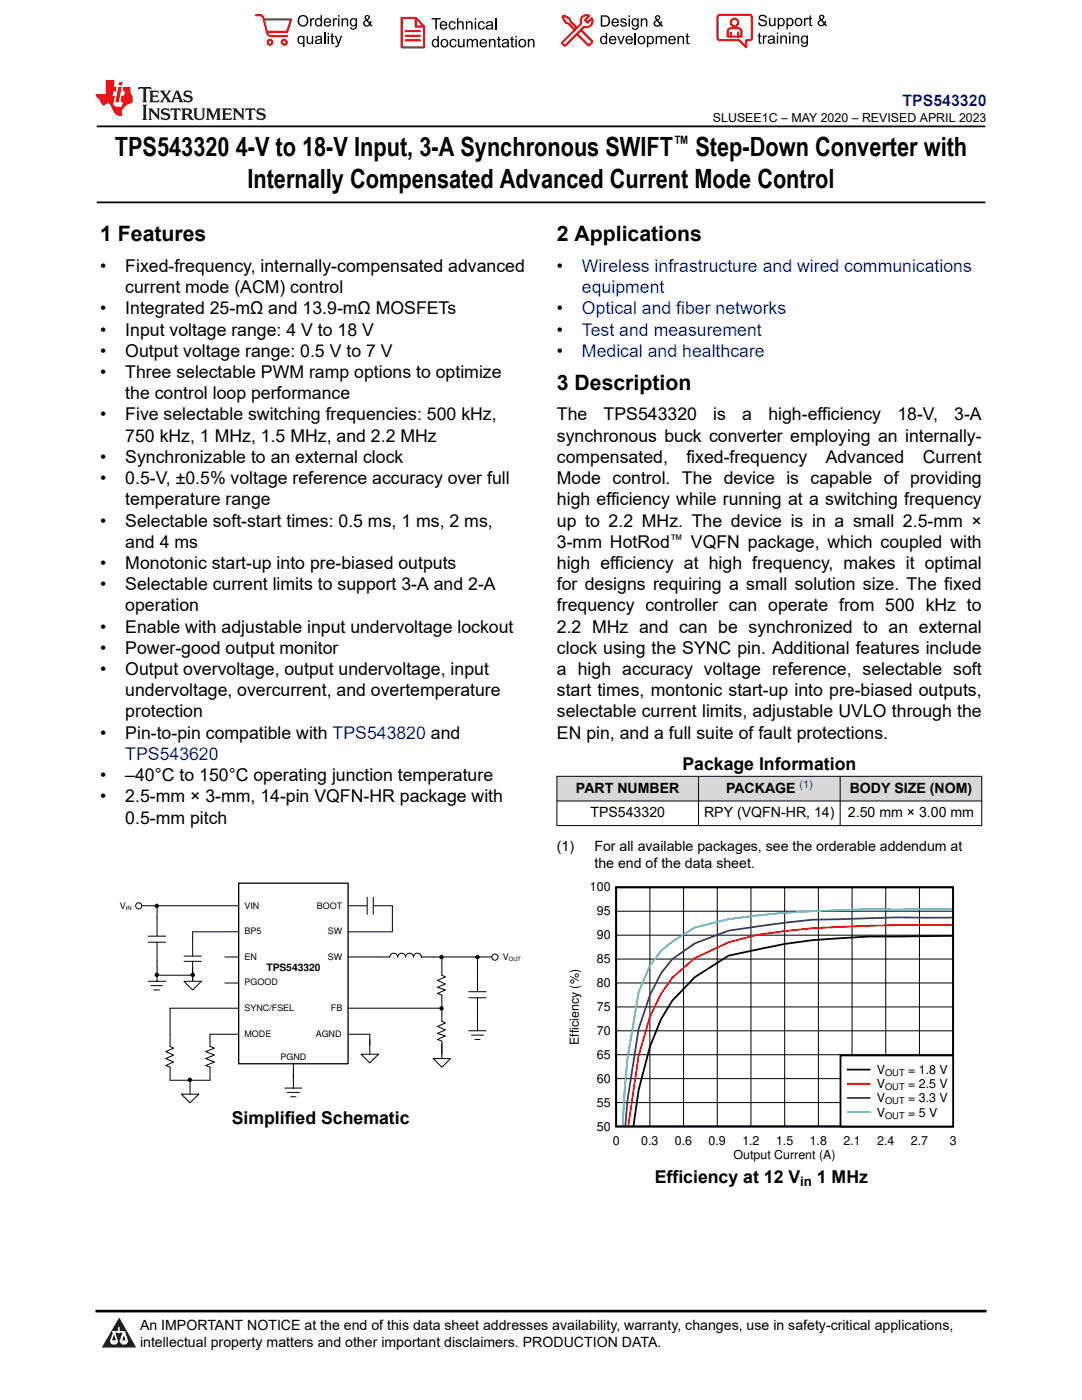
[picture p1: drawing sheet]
<svg xmlns="http://www.w3.org/2000/svg" width="216mm" height="279mm" viewBox="0 0 216 279" stroke-linecap="round" stroke-linejoin="round" font-family="sans-serif">
<defs><g id="words">
<g font-size="5.3">
<text x="22.9" y="31.2">TPS543320</text>
<text x="47" y="31.2">4-V to 18-V Input, 3-A Synchronous SWIFT</text>
<text x="138.8" y="31.2">Step-Down Converter with</text>
<text x="49.4" y="37.5">Internally Compensated Advanced Current Mode Control</text>
</g>
<g font-size="4.2">
<text x="20" y="48.1">1 Features</text>
<text x="111.1" y="48.1">2 Applications</text>
<text x="111.1" y="77.8">3 Description</text>
</g>
<text font-size="4" x="134.3" y="29.9">™</text>
<g font-size="3.5">
<text x="20" y="54.3">•</text>
<text x="25" y="54.3">Fixed-frequency, internally-compensated advanced</text>
<text x="25" y="58.5">current mode (ACM) control</text>
<text x="111.1" y="54.3">•</text>
<text x="20" y="62.8">•</text>
<text x="25" y="62.8">Integrated 25-mΩ and 13.9-mΩ MOSFETs</text>
<text x="111.1" y="62.8">•</text>
<text x="20" y="67">•</text>
<text x="20" y="71.2">•</text>
<text x="25" y="67">Input voltage range: 4 V to 18 V</text>
<text x="25" y="71.2">Output voltage range: 0.5 V to 7 V</text>
<text x="111.1" y="67">•</text>
<text x="111.1" y="71.2">•</text>
<text x="20" y="75.5">•</text>
<text x="25" y="75.5">Three selectable PWM ramp options to optimize</text>
<text x="20" y="83.9">•</text>
<text x="25" y="79.7">the control loop performance</text>
<text x="25" y="83.9">Five selectable switching frequencies: 500 kHz,</text>
<text x="111.1" y="83.9">The</text>
<text x="120.4" y="83.9">TPS543320</text>
<text x="142.3" y="83.9">is</text>
<text x="148.1" y="83.9">a</text>
<text x="153.3" y="83.9">high-efficiency</text>
<text x="179.1" y="83.9">18-V,</text>
<text x="190.4" y="83.9">3-A</text>
<text x="25" y="88.2">750 kHz, 1 MHz, 1.5 MHz, and 2.2 MHz</text>
<text x="111.1" y="88.2">synchronous buck converter employing an internally-</text>
<text x="20" y="92.4">•</text>
<text x="25" y="92.4">Synchronizable to an external clock</text>
<text x="111.1" y="92.4">compensated,</text>
<text x="137" y="92.4">fixed-frequency</text>
<text x="164.8" y="92.4">Advanced</text>
<text x="184.1" y="92.4">Current</text>
<text x="20" y="96.6">•</text>
<text x="25" y="96.6">0.5-V, ±0.5% voltage reference accuracy over full</text>
<text x="25" y="100.9">temperature range</text>
<text x="111.1" y="96.6">Mode control. The device is capable of providing</text>
<text x="111.1" y="100.9">high efficiency while running at a switching frequency</text>
<text x="20" y="105.1">•</text>
<text x="25" y="105.1">Selectable soft-start times: 0.5 ms, 1 ms, 2 ms,</text>
<text x="111.1" y="105.1">up to 2.2 MHz. The device is in a small 2.5-mm ×</text>
<text x="20" y="113.6">•</text>
<text x="25" y="109.3">and 4 ms</text>
<text x="25" y="113.6">Monotonic start-up into pre-biased outputs</text>
<text x="111.1" y="113.6">high efficiency at high frequency, makes it optimal</text>
<text x="111.1" y="109.3">3-mm HotRod</text>
<text x="137.9" y="109.3">VQFN package, which coupled with</text>
<text x="20" y="117.8">•</text>
<text x="25" y="117.8">Selectable current limits to support 3-A and 2-A</text>
<text x="111.1" y="117.8">for designs requiring a small solution size. The fixed</text>
<text x="25" y="122">operation</text>
<text x="111.1" y="122">frequency controller can operate from 500 kHz to</text>
<text x="20" y="126.3">•</text>
<text x="20" y="130.5">•</text>
<text x="25" y="126.3">Enable with adjustable input undervoltage lockout</text>
<text x="25" y="130.5">Power-good output monitor</text>
<text x="111.1" y="130.5">clock using the SYNC pin. Additional features include</text>
<text x="111.1" y="126.3">2.2 MHz and can be synchronized to an external</text>
<text x="20" y="134.7">•</text>
<text x="25" y="134.7">Output overvoltage, output undervoltage, input</text>
<text x="111.1" y="134.7">a high accuracy voltage reference, selectable soft</text>
<text x="25" y="139">undervoltage, overcurrent, and overtemperature</text>
<text x="25" y="143.2">protection</text>
<text x="111.1" y="139">start times, montonic start-up into pre-biased outputs,</text>
<text x="111.1" y="143.2">selectable current limits, adjustable UVLO through the</text>
<text x="20" y="147.4">•</text>
<text x="25" y="147.4">Pin-to-pin compatible with TPS543820 and</text>
<text x="111.1" y="147.4">EN pin, and a full suite of fault protections.</text>
<text x="20" y="155.9">•</text>
<text x="25" y="155.9">–40°C to 150°C operating junction temperature</text>
<text x="136.2" y="153.8">Package Information</text>
<text x="20" y="160.1">•</text>
<text x="25" y="160.1">2.5-mm × 3-mm, 14-pin VQFN-HR package with</text>
<text x="25" y="164.4">0.5-mm pitch</text>
<text x="46.2" y="224.4">Simplified Schematic</text>
<text x="130.7" y="236.1">Efficiency at 12 V</text>
<text x="163" y="236.1">1 MHz</text>
</g>
<g font-size="3.5" fill="#00f">
<text x="116.1" y="54.3">Wireless infrastructure and wired communications</text>
<text x="116.1" y="58.5">equipment</text>
<text x="116.1" y="62.8">Optical and fiber networks</text>
<text x="116.1" y="67">Test and measurement</text>
<text x="116.1" y="71.2">Medical and healthcare</text>
<text x="25" y="151.7">TPS543620</text>
</g>
<text font-size="3.2" fill="#00f" x="180.1" y="21.1">TPS543320</text>
<g font-size="2.8">
<text x="114.9" y="158.2">PART NUMBER</text>
<text x="144.9" y="158.2">PACKAGE</text>
<text x="169.5" y="158.2">BODY SIZE (NOM)</text>
<text x="117.8" y="163.1">TPS543320</text>
<text x="140.5" y="163.1">RPY (VQFN-HR, 14)</text>
<text x="169.2" y="163.1">2.50 mm × 3.00 mm</text>
<text x="111.1" y="169.9">(1)</text>
<text x="118.6" y="169.9">For all available packages, see the orderable addendum at</text>
<text x="118.6" y="173.3">the end of the data sheet.</text>
<text x="27.9" y="265.5">An IMPORTANT NOTICE at the end of this data sheet addresses availability, warranty, changes, use in safety-critical applications,</text>
<text x="27.9" y="268.9">intellectual property matters and other important disclaimers. PRODUCTION DATA.</text>
</g>
<g font-size="2.6">
<text x="133.7" y="108.5">™</text>
<text x="159.7" y="236.8">in</text>
</g>
<g font-size="2.5">
<text x="142.3" y="24.3">SLUSEE1C – MAY 2020 – REVISED APRIL 2023</text>
<text x="117.7" y="177.9">100</text>
<text x="119.1" y="182.7">95</text>
<text x="119.1" y="187.4">90</text>
<text x="119.1" y="197">80</text>
<text x="119.1" y="192.2">85</text>
<text x="119.1" y="201.8">75</text>
<text x="115.5" y="208.5" transform="rotate(-90 115.5 208.5)">Efficiency (%)</text>
<text x="119.1" y="206.5">70</text>
<text x="119.1" y="211.3">65</text>
<text x="175" y="214.3">V</text>
<text x="181.2" y="214.3">= 1.8 V</text>
<text x="119.1" y="220.9">55</text>
<text x="119.1" y="216.1">60</text>
<text x="175" y="217.2">V</text>
<text x="175" y="220">V</text>
<text x="181.2" y="217.2">= 2.5 V</text>
<text x="181.2" y="220">= 3.3 V</text>
<text x="119.1" y="225.6">50</text>
<text x="175" y="222.8">V</text>
<text x="181.2" y="222.8">= 5 V</text>
<text x="122.3" y="228.5">0</text>
<text x="128" y="228.5">0.3</text>
<text x="134.7" y="228.5">0.6</text>
<text x="141.4" y="228.5">0.9</text>
<text x="146.4" y="231.3">Output Current (A)</text>
<text x="148.1" y="228.5">1.2</text>
<text x="154.9" y="228.5">1.5</text>
<text x="161.6" y="228.5">1.8</text>
<text x="168.3" y="228.5">2.1</text>
<text x="175" y="228.5">2.4</text>
<text x="181.7" y="228.5">2.7</text>
<text x="189.5" y="228.5">3</text>
</g>
<text font-size="2.1" fill="#00f" x="159.6" y="157.3">(1)</text>
<text font-size="2" x="53.2" y="193.7">TPS543320</text>
<g font-size="1.9">
<text x="176.6" y="214.8">OUT</text>
<text x="176.6" y="217.6">OUT</text>
<text x="176.6" y="220.4">OUT</text>
<text x="176.6" y="223.2">OUT</text>
</g>
<g font-size="1.8">
<text x="23.9" y="181.3">V</text>
<text x="48.8" y="181.3">VIN</text>
<text x="63.2" y="181.3">BOOT</text>
<text x="48.8" y="191.5">EN</text>
<text x="48.8" y="186.4">BP5</text>
<text x="65.4" y="191.5">SW</text>
<text x="65.4" y="186.4">SW</text>
<text x="100.3" y="191.6">V</text>
<text x="48.8" y="196.6">PGOOD</text>
<text x="48.8" y="201.8">SYNC/FSEL</text>
<text x="66" y="201.7">FB</text>
<text x="48.8" y="206.9">MODE</text>
<text x="63" y="206.9">AGND</text>
<text x="56" y="211.5">PGND</text>
</g>
<g font-size="1.2">
<text x="25.1" y="181.6">IN</text>
<text x="101.5" y="191.8">OUT</text>
</g>
</g></defs>
<path d="M19.3 25.2h177.3M19.3 40.4h177.3" fill="none" stroke="#000" stroke-width=".35"/>
<g fill="#d8d8d8">
<path d="M111.1 154.9h84.8v5h-84.8z" fill-rule="evenodd"/>
<path d="M111.2 155h28.1v4.8h-28.1z" fill-rule="evenodd"/>
<path d="M139.4 155h28.2v4.8h-28.2z" fill-rule="evenodd"/>
<path d="M167.7 155h28.1v4.8h-28.1z" fill-rule="evenodd"/>
</g>
<g fill="none" stroke="#000" stroke-width=".2">
<path d="M111.1 154.9h84.9M111.1 159.9h84.9M111.1 154.9v9.9M139.4 154.9v9.9M167.6 154.9v9.9M195.9 154.9v9.9M73.3 179v3.5M74.5 179v3.5M111.1 164.8h84.9M27.7 180.8h19.9M29.6 188h3.5M29.6 186.8h3.5"/>
<path d="M29.6 195.8h3.5M30.1 196.7h2.3M30.6 197.6h1.3M31.3 183v3.8M31.3 188v3.9M31.3 193.1v2.7M36.7 195.8h3.5l-1.8 1.8zM36.7 191.9h3.5M36.7 190.8h3.5M38.4 186.8v4M38.4 191.9v3.9M38.4 186h9.2"/>
<path d="M44.9 191h2.7M44.9 196.2h2.7M69.5 191h8.3a.79 .79 0 0 1 .8-.8 .79 .79 0 0 1 .8 .8 .79 .79 0 0 1 .7-.8 .79 .79 0 0 1 .8 .8 .79 .79 0 0 1 .8-.8 .79 .79 0 0 1 .8 .8 .79 .79 0 0 1 .8-.8 .79 .79 0 0 1 .8 .8M69.5 180.8h3.8M74.5 180.8h3.8v5.2M84 191h14.7M88.2 191v3.6l.7 .4-1.6 .7 1.6 .7-1.6 .6 1.6 .6-1.6 .7 .9 .3v5.2l.7 .4-1.6 .6 1.6 .7-1.6 .7 1.6 .6-1.6 .6 .9 .4v3.5M93.5 197.9h3.5M93.5 199.1h3.5M95.3 191v6.9M95.3 199.1v6.6M36.2 218.4h3.5l-1.8 1.7z"/>
<path d="M37.9 215.6v2.8M47.6 201.2h-13.7v7.6l.7 .4-1.5 .7 1.5 .7-1.5 .7 1.5 .7-1.5 .6 .8 .4v2.6h8v-2.6l-.9-.4 1.8-.6-1.8-.7 1.8-.7-1.8-.7 1.8-.7-.9-.4v-2.4h5.7M56.8 217.1h3.5M57.3 218h2.5M58 218.9h1.1M58.5 212.3v4.8M69.5 206.4h4.3v4M69.5 201.2h18.7M72.1 210.4h3.4l-1.7 1.7zM86.4 211.3h3.5l-1.7 1.7zM93.5 205.7h3.5M94.1 206.6h2.4"/>
<path d="M94.8 207.4h1"/>
</g>
<path d="M47.6 176.3h21.9v36h-21.9z" fill="none" stroke="#000" stroke-width=".26"/>
<g fill="#000">
<circle cx="37.9" cy="215.5" r=".44"/>
<circle cx="88.1" cy="201.2" r=".44"/>
</g>
<circle cx="98.8" cy="191" r=".61" fill="#fff"/>
<g fill="none" stroke="#000" stroke-width=".2">
<path d="M38.4 186v.8M87.8 191h.4M94.9 191h.4"/>
<circle cx="98.8" cy="191" r=".61"/>
</g>
<g fill="#000">
<circle cx="88.1" cy="191" r=".44"/>
<circle cx="95.3" cy="191" r=".44"/>
</g>
<circle cx="27.7" cy="180.8" r=".61" fill="#fff"/>
<g fill="none" stroke="#000" stroke-width=".2">
<path d="M129.7 177.1v47.7M136.4 177.1v47.7M143.1 177.1v47.7M149.8 177.1v47.7M156.6 177.1v47.7M163.3 177.1v47.7M170 177.1v47.7M176.7 177.1v47.7M183.5 177.1v47.7M31 180.8h.3v2.2M31 194.6h7.4M31.3 191.9v1.2"/>
<path d="M69.5 186h8.8M123 196.2h67.2M123 191.4h67.2M123 186.6h67.2M123 181.9h67.2M123 215.3h67.2M123 210.5h67.2M123 205.7h67.2M123 201h67.2M123 220h67.2"/>
<circle cx="27.7" cy="180.8" r=".61"/>
</g>
<g fill="#000">
<circle cx="31.3" cy="194.6" r=".44"/>
<circle cx="31.3" cy="180.8" r=".44"/>
<circle cx="38.5" cy="194.6" r=".44"/>
</g>
<path d="M123 177.1h67.2v47.7h-67.2zM190 186.8l-11 .1a154.4 154.4 0 0 0-22.4 1.5l-11.2 2.3-6.8 4.3-4.4 4.7-2.3 3.7-2.2 5.5-2.3 8.6-1 7.1" fill="none" stroke="#000" stroke-width=".36"/>
<path d="M190 184.6a387.3 387.3 0 0 0-27.8 .6l-11.2 1.4-5.6 1.5-6.8 3.1-4.4 3.9-2.3 3.2-2.2 4.6-2.3 7.8-2 13.9" fill="none" stroke="#f00" stroke-width=".36"/>
<path d="M190 183.1a301.8 301.8 0 0 0-22.2 .3l-5.6 .1-5.6 .6-11.2 1.6-6.8 2.6-4.4 3.1-2.3 2.8-2.2 4.4-2.3 6.7-2.2 14.4-.4 4.9" fill="none" stroke="#105465" stroke-width=".36"/>
<path d="M190 181.5l-16.6-.1a241.9 241.9 0 0 0-28 2l-6.8 1.7-4.4 2.8-2.3 1.8-2.2 3-2.3 5.3-2.2 13.4-1 13.2" fill="none" stroke="#00bacc" stroke-width=".36"/>
<path d="M167.7 210.6h22.5v14.2h-22.5z" fill-rule="evenodd" fill="#fff"/>
<path d="M167.7 210.6h22.5v14.2h-22.5zM169.2 213.5h4.3" fill="none" stroke="#000" stroke-width=".36"/>
<path d="M169.2 216.3h4.3" fill="none" stroke="#f00" stroke-width=".36"/>
<path d="M169.2 219.1h4.3" fill="none" stroke="#105465" stroke-width=".36"/>
<path d="M169.2 221.9h4.3" fill="none" stroke="#00bacc" stroke-width=".36"/>
<path d="M0 0h215.9v23.8h-215.9z" fill-rule="evenodd" fill="#fff"/>
<path d="M27.7 17.4l-.2 .6 .5-.3h.6v.1v2.2l-.2 .4h1l-.2-.4v-2.2v-.1h.5l.5 .3-.1-.6zM29.8 18.1l.2 .4v1.5l-.2 .4h1.9l.1-.6a1.08 1.08 0 0 1-1.3 .2v-.7h.6l.4 .2v-.6l-.4 .2h-.6v-.6l.2-.1a1 1 0 0 1 1 .2l-.1-.5zM31.8 18.1l1 1.1-1 1.2h.9l-.2-.2 .4-.7 .5 .7-.2 .2h1.6l-.2-.2 .1-.4h1l.1 .4-.1 .2h.9l-.2-.3-.8-2h-.5l-1 2.2-.8-1.1 .9-1.1h-.8l.2 .2-.5 .7-.3-.7 .1-.2zM35.2 18.5l.4 1h-.8zM36.8 18.2a.65 .65 0 0 0-.2 .7 .65 .65 0 0 0 .6 .5l.7 .2 .1 .2a.79 .79 0 0 1-.7 .4 .79 .79 0 0 1-.7-.5l.1 .7 .2-.1a.93 .93 0 0 0 1.1 .1 .93 .93 0 0 0 .4-1 1.46 1.46 0 0 0-1.2-.6l-.1-.3a1.09 1.09 0 0 1 1.2 .2l-.2-.6-.1 .1-.6-.2zM28.4 20.9l.2 .4v2.3l-.2 .3h1l-.2-.3v-2.3l.2-.4zM29.6 21.6l.2 .4v1.6l-.2 .3h.8l-.3-.3v-1.4l1.7 1.8v-2l.2-.4h-.8l.2 .2 .1 1.1-1.2-1.3zM32.3 21.8a.65 .65 0 0 0-.2 .7 .65 .65 0 0 0 .7 .4l.6 .2 .1 .2a.79 .79 0 0 1-.7 .4 .79 .79 0 0 1-.7-.5l.1 .7 .2-.1a.93 .93 0 0 0 1.1 .1 .93 .93 0 0 0 .4-.9 1.46 1.46 0 0 0-1.2-.6l-.1-.4a1.09 1.09 0 0 1 1.2 .2l-.2-.6-.1 .1-.6-.1zM34.1 21.6l-.1 .7a.63 .63 0 0 1 .7-.4l.1 1.7-.3 .3h1l-.2-.3v-1.7a.66 .66 0 0 1 .8 .4l-.1-.7zM36.2 21.6l.2 .4v1.6l-.2 .3h.9l-.2-.2v-.7h.5l.1 .2a.79 .79 0 0 0 1.2 .6l-1-.9a.61 .61 0 0 0 .6-.6 .61 .61 0 0 0-.5-.6zM36.9 21.9h.2a.47 .47 0 0 1 .5 .1 .47 .47 0 0 1 .1 .5l-.2 .2h-.6zM38.5 21.6l.2 .2a2.27 2.27 0 0 0 .4 2 1.04 1.04 0 0 0 1.7-.7v-1.3l.2-.2h-.8l.2 .4v1.1a.6 .6 0 0 1-.6 .6 .6 .6 0 0 1-.6-.6v-1.1l.3-.4zM41.1 21.6l.2 .4v1.6l-.2 .3h.7l-.2-.3v-1.5l.9 1.9 .8-1.9v1.5l-.2 .3h1l-.3-.3v-1.6l.3-.4h-.8l-.7 1.5-.7-1.5zM44.3 21.6l.2 .4v1.6l-.2 .3h1.9l.1-.5a1.09 1.09 0 0 1-1.3 .1v-.6h.6l.4 .1v-.6l-.4 .2h-.6v-.6l.2-.1a1.01 1.01 0 0 1 1 .3l-.1-.6zM46.4 21.6l.3 .4v1.6l-.3 .3h.8l-.2-.3v-1.4l1.6 1.8v-2l.2-.4h-.7l.2 .2v1.1l-1.2-1.3zM49 21.6l-.1 .7a.63 .63 0 0 1 .8-.4v1.7l-.3 .3h1l-.2-.3v-1.7a.66 .66 0 0 1 .8 .4l-.1-.7zM51.4 21.8a.65 .65 0 0 0-.2 .7 .65 .65 0 0 0 .6 .4l.6 .2 .2 .2a.79 .79 0 0 1-.8 .4 .79 .79 0 0 1-.6-.5l.1 .7 .2-.1a.93 .93 0 0 0 1 .1 .93 .93 0 0 0 .5-.9 1.46 1.46 0 0 0-1.3-.6l-.1-.4a1.09 1.09 0 0 1 1.3 .2l-.2-.6-.2 .1-.5-.1z" fill="#231f20"/>
<path d="M21.1 16v2.8h-2.1l.1 .3 .9 1a.95 .95 0 0 0 .9 .9 .59 .59 0 0 1 .6-.4 .59 .59 0 0 1 .5 .4l.4 .8a1.59 1.59 0 0 0 2.1 1.3 1.61 1.61 0 0 1 1-2.2l1-.4-.1-1.5a1.59 1.59 0 0 1-.4-1.6h-1.4l-.2 .9h.5l-.1 .8h-.5l-.2 1v.2l.4 .1-.2 .9h-.6a.73 .73 0 0 1-1.1-.7l.3-1.5h-.5l.2-.8h.5l.2-.9h-.5v-1.4zM23.6 17.4l-.6 3h.7l.6-3zM23.8 16.4l-.1 .7h.7l.1-.7z" fill="#ed1c24"/>
<g fill="#000">
<path d="M59.4 4.2a1.12 1.12 0 0 1 2.2 0 1.12 1.12 0 0 1-2.2 0zM59.9 3.5a.89 .89 0 0 0-.1 1.1 .89 .89 0 0 0 1.1 .4 .88 .88 0 0 0 .3-1.3 .88 .88 0 0 0-1.3-.2z" fill-rule="evenodd"/>
<path d="M59.5 7.3l.5-.2 .5 .3v-.3h.3v2.3h-.3v-.8a.74 .74 0 0 1-1 0 .74 .74 0 0 1-.1-1zM59.8 7.5a.57 .57 0 0 0-.2 .7 .57 .57 0 0 0 .8 .2 .57 .57 0 0 0 .1-.7 .57 .57 0 0 0-.7-.2z" fill-rule="evenodd"/>
<path d="M61.9 3.6h.2v.3l.2-.2 .3-.1 .2 .1-.1 .3a.36 .36 0 0 0-.5 0 .36 .36 0 0 0 0 .4v.9h-.3z" fill-rule="evenodd"/>
<path d="M61.2 7.1h.3v.9a.41 .41 0 0 0 .4 .6 .41 .41 0 0 0 .3-.6v-.9h.3v1.7h-.2v-.3a.58 .58 0 0 1-.7 .3 .58 .58 0 0 1-.4-.6z" fill-rule="evenodd"/>
<path d="M63 3.8l.5-.2 .5 .2v-.8h.2v2.3h-.2v-.2a.75 .75 0 0 1-1-.1 .75 .75 0 0 1-.1-1zM63.2 4a.57 .57 0 0 0-.1 .7 .57 .57 0 0 0 .8 .2 .57 .57 0 0 0 .1-.7 .57 .57 0 0 0-.8-.2z" fill-rule="evenodd"/>
<path d="M63 7.3a.74 .74 0 0 1 1-.1 .74 .74 0 0 1 .3 .9v.7h-.3v-.2a.57 .57 0 0 1-.8 .2 .57 .57 0 0 1-.2-.8l1-.3a.41 .41 0 0 0-.4-.4 .41 .41 0 0 0-.4 .4l-.3-.1zM63.2 8.2a.35 .35 0 0 0 .2 .5 .35 .35 0 0 0 .5-.3l.1-.4z" fill-rule="evenodd"/>
<path d="M65.4 6.5h.3v.3h-.3zM65.4 7.1h.3v1.7h-.3z" fill-rule="evenodd"/>
<path d="M64.8 3.8a.76 .76 0 0 1 .9-.1 .76 .76 0 0 1 .4 .8h-1.2a.47 .47 0 0 0 .3 .6 .47 .47 0 0 0 .6-.4l.3 .1a.82 .82 0 0 1-1.3 .3 .82 .82 0 0 1 0-1.3zM65 4l-.1 .3h.9l-.3-.4z" fill-rule="evenodd"/>
<path d="M66.4 3.6h.3v.3l.1-.2 .4-.1 .1 .1-.1 .3a.36 .36 0 0 0-.4 0 .36 .36 0 0 0-.1 .4v.9h-.3z" fill-rule="evenodd"/>
<path d="M66.1 6.7l.3-.1v.5h.3v.3h-.3v.9l.1 .2h.2v.3a.41 .41 0 0 1-.4-.1 .41 .41 0 0 1-.2-.4v-.9h-.2v-.3h.2z" fill-rule="evenodd"/>
<path d="M66.8 7.1h.3l.4 1.4 .5-1.4h.3l-.6 1.7a.57 .57 0 0 1-.8 .6v-.3a.37 .37 0 0 0 .5-.3z" fill-rule="evenodd"/>
<path d="M67.5 3h.2v.3h-.2zM67.5 3.6h.2v1.7h-.2z" fill-rule="evenodd"/>
<path d="M68.2 3.6h.2v.3a.58 .58 0 0 1 .7-.3 .58 .58 0 0 1 .4 .7v1h-.3v-1a.4 .4 0 0 0-.4-.5 .4 .4 0 0 0-.4 .6v.9h-.2z" fill-rule="evenodd"/>
<path d="M70 3.8l.5-.2 .5 .2v-.2h.2v1.5a.71 .71 0 0 1-.5 .8 .71 .71 0 0 1-.8-.5h.2a.46 .46 0 0 0 .6 .3 .46 .46 0 0 0 .3-.6 .78 .78 0 0 1-1.1-.2 .78 .78 0 0 1 .1-1.1zM70.2 4a.53 .53 0 0 0-.1 .8 .53 .53 0 0 0 .8 0 .54 .54 0 0 0 0-.7 .54 .54 0 0 0-.7-.1z" fill-rule="evenodd"/>
<path d="M72.9 3.1a.53 .53 0 0 1 .8 .1 .53 .53 0 0 1-.3 .8l.4 .5 .1-.3 .3 .1-.2 .5 .3 .3-.2 .2-.3-.3a.71 .71 0 0 1-1.2 .1 .71 .71 0 0 1 .4-1.1l-.3-.5zM73 3.5a.3 .3 0 0 0 .6 0 .3 .3 0 0 0-.6 0zM72.9 4.3a.45 .45 0 0 0 0 .7 .45 .45 0 0 0 .7-.2l-.5-.6z" fill-rule="evenodd"/>
<path d="M86.1 3.6h1.8v.3h-.7v2h-.3v-2h-.8z" fill-rule="evenodd"/>
<path d="M86.3 8l.5-.2 .5 .2v-.8h.3v2.2h-.3v-.2a.76 .76 0 0 1-1 0 .76 .76 0 0 1-.1-1zM86.6 8.1a.58 .58 0 0 0-.2 .8 .58 .58 0 0 0 .8 .2 .58 .58 0 0 0 .1-.8 .58 .58 0 0 0-.7-.2z" fill-rule="evenodd"/>
<path d="M88.2 7.9a.81 .81 0 0 1 1.1 .2 .81 .81 0 0 1-.2 1.1 .81 .81 0 0 1-1.1-.1l-.1-.8zM88.3 8.1a.57 .57 0 0 0 0 .9 .57 .57 0 0 0 .8 0 .57 .57 0 0 0 0-.8 .57 .57 0 0 0-.8-.1z" fill-rule="evenodd"/>
<path d="M88 4.4a.77 .77 0 0 1 .9-.1 .77 .77 0 0 1 .4 .8h-1.3a.48 .48 0 0 0 .4 .6 .48 .48 0 0 0 .6-.3h.3a.83 .83 0 0 1-1.3 .4 .83 .83 0 0 1 0-1.4zM88.2 4.6l-.2 .3h1l-.3-.4z" fill-rule="evenodd"/>
<path d="M89.7 4.4a.7 .7 0 0 1 1.2 .3l-.2 .1a.45 .45 0 0 0-.6-.3 .45 .45 0 0 0-.3 .6 .45 .45 0 0 0 .3 .6 .45 .45 0 0 0 .6-.4h.3a.76 .76 0 0 1-1.1 .6 .76 .76 0 0 1-.3-1.1z" fill-rule="evenodd"/>
<path d="M89.9 8a.7 .7 0 0 1 1.2 .3h-.3a.45 .45 0 0 0-.5-.3 .45 .45 0 0 0-.3 .6 .45 .45 0 0 0 .3 .6 .45 .45 0 0 0 .6-.4l.2 .1a.76 .76 0 0 1-1 .5 .76 .76 0 0 1-.4-1.1z" fill-rule="evenodd"/>
<path d="M91.2 3.6h.3v.8a.59 .59 0 0 1 .7-.2 .59 .59 0 0 1 .3 .7v1h-.2v-1a.4 .4 0 0 0-.5-.4 .4 .4 0 0 0-.3 .5v.9h-.3z" fill-rule="evenodd"/>
<path d="M91.4 7.8h.2v.9a.41 .41 0 0 0 .5 .5 .41 .41 0 0 0 .3-.5v-.9h.3v1.6h-.3v-.2a.58 .58 0 0 1-.7 .3 .58 .58 0 0 1-.3-.7z" fill-rule="evenodd"/>
<path d="M93 4.2h.2v.3a.59 .59 0 0 1 .7-.3 .59 .59 0 0 1 .4 .7v1h-.3v-1a.41 .41 0 0 0-.4-.5 .41 .41 0 0 0-.4 .6v.9h-.2z" fill-rule="evenodd"/>
<path d="M93.1 7.8h.3v.2a.56 .56 0 0 1 1 0 .54 .54 0 0 1 .6-.2 .54 .54 0 0 1 .4 .5v1.1h-.3v-1a.34 .34 0 0 0-.3-.4 .34 .34 0 0 0-.4 .3v1.1h-.3v-1a.38 .38 0 0 0-.5-.4 .38 .38 0 0 0-.2 .6v.8h-.3z" fill-rule="evenodd"/>
<path d="M94.7 3.6h.3v.3h-.3zM94.7 4.2h.3v1.7h-.3z" fill-rule="evenodd"/>
<path d="M95.5 4.4a.7 .7 0 0 1 1.3 .3l-.3 .1a.45 .45 0 0 0-.6-.3 .45 .45 0 0 0-.3 .6 .45 .45 0 0 0 .3 .6 .45 .45 0 0 0 .6-.4h.3a.76 .76 0 0 1-1.1 .6 .76 .76 0 0 1-.3-1.1z" fill-rule="evenodd"/>
<path d="M95.9 8a.77 .77 0 0 1 .9-.2 .77 .77 0 0 1 .4 .9h-1.2a.48 .48 0 0 0 .3 .5 .48 .48 0 0 0 .6-.3h.3a.83 .83 0 0 1-1.3 .4 .83 .83 0 0 1 0-1.3zM96.1 8.1l-.1 .4h.9l-.2-.5z" fill-rule="evenodd"/>
<path d="M97.5 7.8h.3v.2a.59 .59 0 0 1 .7-.2 .59 .59 0 0 1 .4 .6v1h-.3v-1a.41 .41 0 0 0-.5-.4 .41 .41 0 0 0-.3 .5v.9h-.3z" fill-rule="evenodd"/>
<path d="M97.1 4.4a.74 .74 0 0 1 1-.1 .74 .74 0 0 1 .3 .9v.7h-.3v-.2a.59 .59 0 0 1-.8 .2 .59 .59 0 0 1-.3-.8l1.1-.3a.42 .42 0 0 0-.4-.4 .42 .42 0 0 0-.5 .4l-.2-.1zM97.3 5.3a.36 .36 0 0 0 .2 .5 .36 .36 0 0 0 .5-.2l.1-.5z" fill-rule="evenodd"/>
<path d="M99.4 7.4l.2-.2v.6h.3v.2h-.3v1l.1 .2h.2l.1 .2a.41 .41 0 0 1-.5 0 .41 .41 0 0 1-.1-.4v-1h-.2v-.2h.2z" fill-rule="evenodd"/>
<path d="M100.3 8a.74 .74 0 0 1 .9-.2 .74 .74 0 0 1 .3 .9l.1 .7h-.3v-.2a.59 .59 0 0 1-.8 .3 .59 .59 0 0 1-.3-.8l1-.3a.42 .42 0 0 0-.3-.4 .42 .42 0 0 0-.5 .3h-.3zM100.5 8.8a.36 .36 0 0 0 .1 .5 .36 .36 0 0 0 .5-.2l.2-.5z" fill-rule="evenodd"/>
<path d="M102 7.4l.3-.2v.6h.3v.2h-.3v1l.1 .2h.2v.2a.41 .41 0 0 1-.5 0 .41 .41 0 0 1-.1-.4v-1h-.2v-.2h.2z" fill-rule="evenodd"/>
<path d="M102.8 7.2h.3v.3h-.3zM102.8 7.8h.3v1.6h-.3z" fill-rule="evenodd"/>
<path d="M103.7 7.9a.81 .81 0 0 1 1.1 .2 .81 .81 0 0 1-.1 1.1 .81 .81 0 0 1-1.2-.1v-.8zM103.9 8.1a.57 .57 0 0 0-.1 .9 .57 .57 0 0 0 .8 0 .57 .57 0 0 0 0-.8 .57 .57 0 0 0-.7-.1z" fill-rule="evenodd"/>
<path d="M105.3 7.8h.3v.2a.59 .59 0 0 1 .7-.2 .59 .59 0 0 1 .4 .6v1h-.3v-1a.41 .41 0 0 0-.5-.4 .41 .41 0 0 0-.3 .5v.9h-.3z" fill-rule="evenodd"/>
<path d="M119.9 3.1h.7a1.12 1.12 0 0 1 1.1 1.1 1.12 1.12 0 0 1-1 1.1h-.8zM120.2 3.3v1.7h.4a.86 .86 0 0 0 .8-.8 .86 .86 0 0 0-.8-.9z" fill-rule="evenodd"/>
<path d="M119.9 7.4l.5-.3 .5 .3v-.8h.2v2.2h-.2v-.2a.75 .75 0 0 1-1 0 .75 .75 0 0 1-.1-1zM120.1 7.5a.57 .57 0 0 0-.1 .8 .57 .57 0 0 0 .8 .2 .57 .57 0 0 0 .1-.8 .57 .57 0 0 0-.8-.2z" fill-rule="evenodd"/>
<path d="M121.7 7.4a.76 .76 0 0 1 .9-.2 .76 .76 0 0 1 .4 .9h-1.2a.47 .47 0 0 0 .3 .5 .47 .47 0 0 0 .6-.3h.3a.82 .82 0 0 1-1.3 .4 .82 .82 0 0 1 0-1.3zM121.9 7.5l-.1 .3h.9l-.3-.4z" fill-rule="evenodd"/>
<path d="M122.2 3.9a.76 .76 0 0 1 .9-.2 .76 .76 0 0 1 .4 .9h-1.2a.47 .47 0 0 0 .4 .5 .47 .47 0 0 0 .5-.3h.3a.82 .82 0 0 1-1.3 .4 .82 .82 0 0 1 0-1.3zM122.5 4l-.2 .3h.9l-.2-.4z" fill-rule="evenodd"/>
<path d="M123.9 3.8a.71 .71 0 0 1 1.1 .3h-.2a.32 .32 0 0 0-.4-.3 .32 .32 0 0 0-.3 .4h.1a.75 .75 0 0 1 .9 .8 .72 .72 0 0 1-.7 .3 .72 .72 0 0 1-.7-.5h.3a.36 .36 0 0 0 .4 .4 .36 .36 0 0 0 .3-.5 .8 .8 0 0 1-.9-.7z" fill-rule="evenodd"/>
<path d="M123.2 7.2h.3l.4 1.3 .5-1.3h.3l-.7 1.6h-.2z" fill-rule="evenodd"/>
<path d="M125.4 3.1h.3v.3h-.3zM125.4 3.7h.3v1.6h-.3z" fill-rule="evenodd"/>
<path d="M125 7.4a.76 .76 0 0 1 .9-.2 .76 .76 0 0 1 .4 .9h-1.2a.47 .47 0 0 0 .3 .5 .47 .47 0 0 0 .6-.3h.3a.82 .82 0 0 1-1.3 .4 .82 .82 0 0 1 0-1.3zM125.2 7.5l-.1 .3h.9l-.2-.4z" fill-rule="evenodd"/>
<path d="M126.2 3.9l.5-.3 .5 .3v-.2h.2v1.4a.71 .71 0 0 1-.5 .8 .71 .71 0 0 1-.8-.5l.2 .1a.46 .46 0 0 0 .6 .2 .46 .46 0 0 0 .3-.6 .78 .78 0 0 1-1.1-.1 .78 .78 0 0 1 .1-1.1zM126.4 4a.53 .53 0 0 0-.1 .8 .53 .53 0 0 0 .8 0 .54 .54 0 0 0 0-.7 .54 .54 0 0 0-.7-.1z" fill-rule="evenodd"/>
<path d="M127.5 7.3a.8 .8 0 0 1 1.1 .2 .8 .8 0 0 1-.1 1.1 .8 .8 0 0 1-1.2-.1v-.8zM127.7 7.5a.56 .56 0 0 0-.1 .9 .56 .56 0 0 0 .8-.1 .56 .56 0 0 0 0-.7 .56 .56 0 0 0-.7-.1z" fill-rule="evenodd"/>
<path d="M127.9 3.7h.2v.2a.58 .58 0 0 1 .7-.2 .58 .58 0 0 1 .4 .6v1h-.3v-1a.4 .4 0 0 0-.4-.4 .4 .4 0 0 0-.4 .5v.9h-.2z" fill-rule="evenodd"/>
<path d="M129.1 7.2h.2v.2a.72 .72 0 0 1 1-.1 .72 .72 0 0 1 .2 1 .64 .64 0 0 1-.5 .5 .64 .64 0 0 1-.6-.2v.8h-.3zM129.5 7.5a.56 .56 0 0 0-.2 .8 .56 .56 0 0 0 .8 .2 .56 .56 0 0 0 .1-.8 .56 .56 0 0 0-.7-.2z" fill-rule="evenodd"/>
<path d="M130.8 7.2h.3v.2a.55 .55 0 0 1 .9 0 .53 .53 0 0 1 .6-.3 .53 .53 0 0 1 .4 .6v1.1h-.2v-1a.34 .34 0 0 0-.3-.4 .34 .34 0 0 0-.4 .3v1.1h-.3v-1a.37 .37 0 0 0-.5-.4 .37 .37 0 0 0-.2 .6v.8h-.3z" fill-rule="evenodd"/>
<path d="M130.8 3.2a.53 .53 0 0 1 .9 .1 .53 .53 0 0 1-.4 .8l.4 .5 .2-.4 .2 .1-.2 .5 .4 .3-.2 .3-.3-.4a.71 .71 0 0 1-1.2 .1 .71 .71 0 0 1 .3-1.1l-.2-.5zM130.9 3.6a.3 .3 0 0 0 .6 0 .3 .3 0 0 0-.6 0zM130.9 4.3a.45 .45 0 0 0 0 .7 .45 .45 0 0 0 .7-.2l-.5-.6z" fill-rule="evenodd"/>
<path d="M133.6 7.4a.76 .76 0 0 1 .9-.2 .76 .76 0 0 1 .3 .9h-1.2a.47 .47 0 0 0 .4 .5 .47 .47 0 0 0 .6-.3h.2a.82 .82 0 0 1-1.2 .4 .82 .82 0 0 1 0-1.3zM133.8 7.5l-.2 .3h1l-.3-.4z" fill-rule="evenodd"/>
<path d="M135.2 7.2h.2v.2a.58 .58 0 0 1 .7-.2 .58 .58 0 0 1 .4 .6v1h-.3v-1a.4 .4 0 0 0-.4-.4 .4 .4 0 0 0-.3 .5v.9h-.3z" fill-rule="evenodd"/>
<path d="M137 6.8l.3-.2v.6h.2v.2h-.2v1v.2h.2l.1 .2a.41 .41 0 0 1-.5 0 .41 .41 0 0 1-.1-.5v-.9h-.2v-.2h.2z" fill-rule="evenodd"/>
<path d="M151.6 3.1a.88 .88 0 0 1 1.4 .5h-.3a.49 .49 0 0 0-.5-.5 .49 .49 0 0 0-.5 .6l.1 .1a1.06 1.06 0 0 1 1.2 1 .95 .95 0 0 1-.9 .4 .95 .95 0 0 1-.8-.7h.3a.58 .58 0 0 0 .6 .5 .58 .58 0 0 0 .5-.6l-.2-.1a.95 .95 0 0 1-1.1-.9z" fill-rule="evenodd"/>
<path d="M151.4 6.7l.3-.2v.6h.2v.2h-.2v1v.2h.2l.1 .2a.41 .41 0 0 1-.5 0 .41 .41 0 0 1-.1-.5v-.9h-.2v-.2h.2z" fill-rule="evenodd"/>
<path d="M152.2 7.1h.3v.2l.1-.2h.4h.1l-.1 .3a.36 .36 0 0 0-.4 0 .36 .36 0 0 0-.1 .5v.8h-.3z" fill-rule="evenodd"/>
<path d="M153.3 7.3a.74 .74 0 0 1 1-.2 .74 .74 0 0 1 .3 .9l.1 .7h-.3l-.1-.2a.57 .57 0 0 1-.8 .3 .57 .57 0 0 1-.1-.9l.9-.2a.41 .41 0 0 0-.4-.4 .41 .41 0 0 0-.4 .3h-.3zM153.5 8.1a.35 .35 0 0 0 .2 .5 .35 .35 0 0 0 .5-.2l.1-.5z" fill-rule="evenodd"/>
<path d="M153.4 3.6h.3v.9a.41 .41 0 0 0 .4 .5 .41 .41 0 0 0 .4-.5v-.9h.2v1.6h-.2v-.2a.58 .58 0 0 1-.7 .2 .58 .58 0 0 1-.4-.6z" fill-rule="evenodd"/>
<path d="M155 6.5h.3v.3h-.3zM155 7.1h.3v1.6h-.3z" fill-rule="evenodd"/>
<path d="M155.2 3.6h.2v.2a.72 .72 0 0 1 1-.1 .72 .72 0 0 1 .2 1 .64 .64 0 0 1-.5 .5 .64 .64 0 0 1-.6-.2v.8h-.3zM155.6 3.9a.56 .56 0 0 0-.2 .8 .56 .56 0 0 0 .8 .2 .56 .56 0 0 0 .1-.8 .56 .56 0 0 0-.7-.2z" fill-rule="evenodd"/>
<path d="M155.7 7.1h.3v.2a.58 .58 0 0 1 .7-.2 .58 .58 0 0 1 .3 .6v1h-.3v-1a.4 .4 0 0 0-.4-.4 .4 .4 0 0 0-.3 .5v.9h-.3z" fill-rule="evenodd"/>
<path d="M156.9 3.6h.3v.2a.72 .72 0 0 1 .9-.1 .72 .72 0 0 1 .2 1 .64 .64 0 0 1-.4 .5 .64 .64 0 0 1-.7-.2v.8h-.3zM157.3 3.9a.56 .56 0 0 0-.1 .8 .56 .56 0 0 0 .7 .2 .56 .56 0 0 0 .2-.8 .56 .56 0 0 0-.8-.2z" fill-rule="evenodd"/>
<path d="M157.4 6.5h.3v.3h-.3zM157.4 7.1h.3v1.6h-.3z" fill-rule="evenodd"/>
<path d="M158.1 7.1h.3v.2a.58 .58 0 0 1 .7-.2 .58 .58 0 0 1 .4 .6v1h-.3v-1a.4 .4 0 0 0-.5-.4 .4 .4 0 0 0-.3 .5v.9h-.3z" fill-rule="evenodd"/>
<path d="M158.8 3.7a.8 .8 0 0 1 1.1 .2 .8 .8 0 0 1-.1 1.1 .8 .8 0 0 1-1.1-.1l-.1-.8zM159 3.9a.56 .56 0 0 0-.1 .9 .56 .56 0 0 0 .9 0 .56 .56 0 0 0-.1-.8 .56 .56 0 0 0-.7-.1z" fill-rule="evenodd"/>
<path d="M160 7.3l.5-.2 .5 .2v-.2h.2v1.4a.71 .71 0 0 1-.5 .9 .71 .71 0 0 1-.9-.5h.3a.46 .46 0 0 0 .6 .2 .46 .46 0 0 0 .2-.6 .78 .78 0 0 1-1-.1 .78 .78 0 0 1 .1-1.1zM160.2 7.4a.53 .53 0 0 0-.1 .8 .53 .53 0 0 0 .8 0 .54 .54 0 0 0 0-.7 .54 .54 0 0 0-.7-.1z" fill-rule="evenodd"/>
<path d="M160.4 3.6h.3v.2l.1-.2h.4h.1l-.1 .3a.36 .36 0 0 0-.4 0 .36 .36 0 0 0-.1 .5v.8h-.3z" fill-rule="evenodd"/>
<path d="M161.5 3.2l.3-.2v.6h.3v.2h-.3v1v.2h.3v.2a.41 .41 0 0 1-.5 0 .41 .41 0 0 1-.1-.5v-.9h-.2v-.2h.2z" fill-rule="evenodd"/>
<path d="M163.6 3.1a.53 .53 0 0 1 .8 .1 .53 .53 0 0 1-.3 .8l.4 .5 .1-.3h.3l-.2 .5 .3 .3-.2 .3-.3-.3a.71 .71 0 0 1-1.2 .1 .71 .71 0 0 1 .4-1.2l-.3-.5zM163.7 3.5a.3 .3 0 0 0 .5 0 .3 .3 0 0 0-.5 0zM163.6 4.2a.45 .45 0 0 0 0 .8 .45 .45 0 0 0 .7-.3l-.5-.6z" fill-rule="evenodd"/>
</g>
<path d="M64.8 6.5v2.3M98.9 3.6v2.3M126.8 6.6v2.2" fill="none" stroke="#000" stroke-width=".28"/>
<g fill="none" stroke="#de0000" stroke-width=".42">
<path d="M51.1 3l1 .1a1.4 1.4 0 0 1 .6 1.2l.7 2.5a.95 .95 0 0 0 1.1 .4h2.8M52.7 3.9h5.4l-.8 2.4h-4M80.1 3.6h2.8v1.7h1.7v4.2h-4.5zM81 7.1h2.8M81 6.2h2.8M81 8.1h2.8M82.9 3.6l1.7 1.7M115.1 5.5l-1.3-1.2-.1-.5-1.2-.7-.3 .3 .7 1.1 .5 .2 1.3 1.3M115.9 6l2.2 2.2v.3l-.5 .5h-.3l-2.2-2.2zM115.9 6l.7-.7a1.19 1.19 0 0 0 1.3-.3 1.19 1.19 0 0 0 .2-1.4l-.9 .9-.4-.5 .8-.8a1.19 1.19 0 0 0-1.4 .1 1.19 1.19 0 0 0-.2 1.4l-3.8 3.7v.3l.3 .3h.3l2.3-2.2M143.2 3.2l.4-.2h6l.4 .2v4.4l-.2 .4-.9 .1v1.3l-1.4-1.3h-3.9l-.4-.3zM145.4 5.8l.4-.1h1.6a.61 .61 0 0 1 .6 .6v1h-2.8v-1z"/>
<path d="M145.8 6.5v.8M147.3 6.5v.8"/>
<circle cx="53.9" cy="8.4" r=".49"/>
<circle cx="56.7" cy="8.4" r=".49"/>
<circle cx="146.6" cy="4.5" r=".75"/>
</g>
<path d="M0 261.4h215.9v18h-215.9z" fill-rule="evenodd" fill="#fff"/>
<path d="M23.8 262.9l3.4 6h-6.9z" fill="#231f20"/>
<path d="M22.1 267.7h1.3l-.4 .5h-.3a.55 .55 0 0 1-.6-.5z" fill-rule="evenodd" fill="#fff"/>
<path d="M22.1 267.7h1.3l-.4 .5h-.3a.55 .55 0 0 1-.6-.5z" fill="none" stroke="#231f20" stroke-width=".34"/>
<path d="M22.1 267.7h1.3l-.4 .5h-.5zM22.6 265.8h.1M22.6 265.8h2.3zM23.7 265.9h.1M23.7 264.9v1zM24 267.7h.1" fill="none" stroke="#fff" stroke-width=".34"/>
<path d="M24.7 265.8l-.7 1.9z" fill="#fff"/>
<path d="M24.7 265.8l-.7 1.9z" fill="none" stroke="#fff" stroke-width=".34"/>
<path d="M24.7 265.8l.7 1.9z" fill="#fff"/>
<path d="M22.8 265.8l-.7 1.9zM22.8 265.8l.6 1.9zM24.7 265.8l.7 1.9zM25.3 267.7h.1" fill="none" stroke="#fff" stroke-width=".34"/>
<path d="M24.1 267.7h1.3a.65 .65 0 0 1-.6 .5 .65 .65 0 0 1-.7-.5z" fill-rule="evenodd" fill="#fff"/>
<path d="M24.1 267.7h1.3a.65 .65 0 0 1-.6 .5 .65 .65 0 0 1-.7-.5z" fill="none" stroke="#231f20" stroke-width=".34"/>
<path d="M24 267.7h.1M24.1 267.7h1.3l-.4 .5h-.5z" fill="none" stroke="#fff" stroke-width=".34"/>
<path d="M19 261.7h177.8" fill="none" stroke="#000" stroke-width=".53"/>
<use href="#words"/>
</svg>
